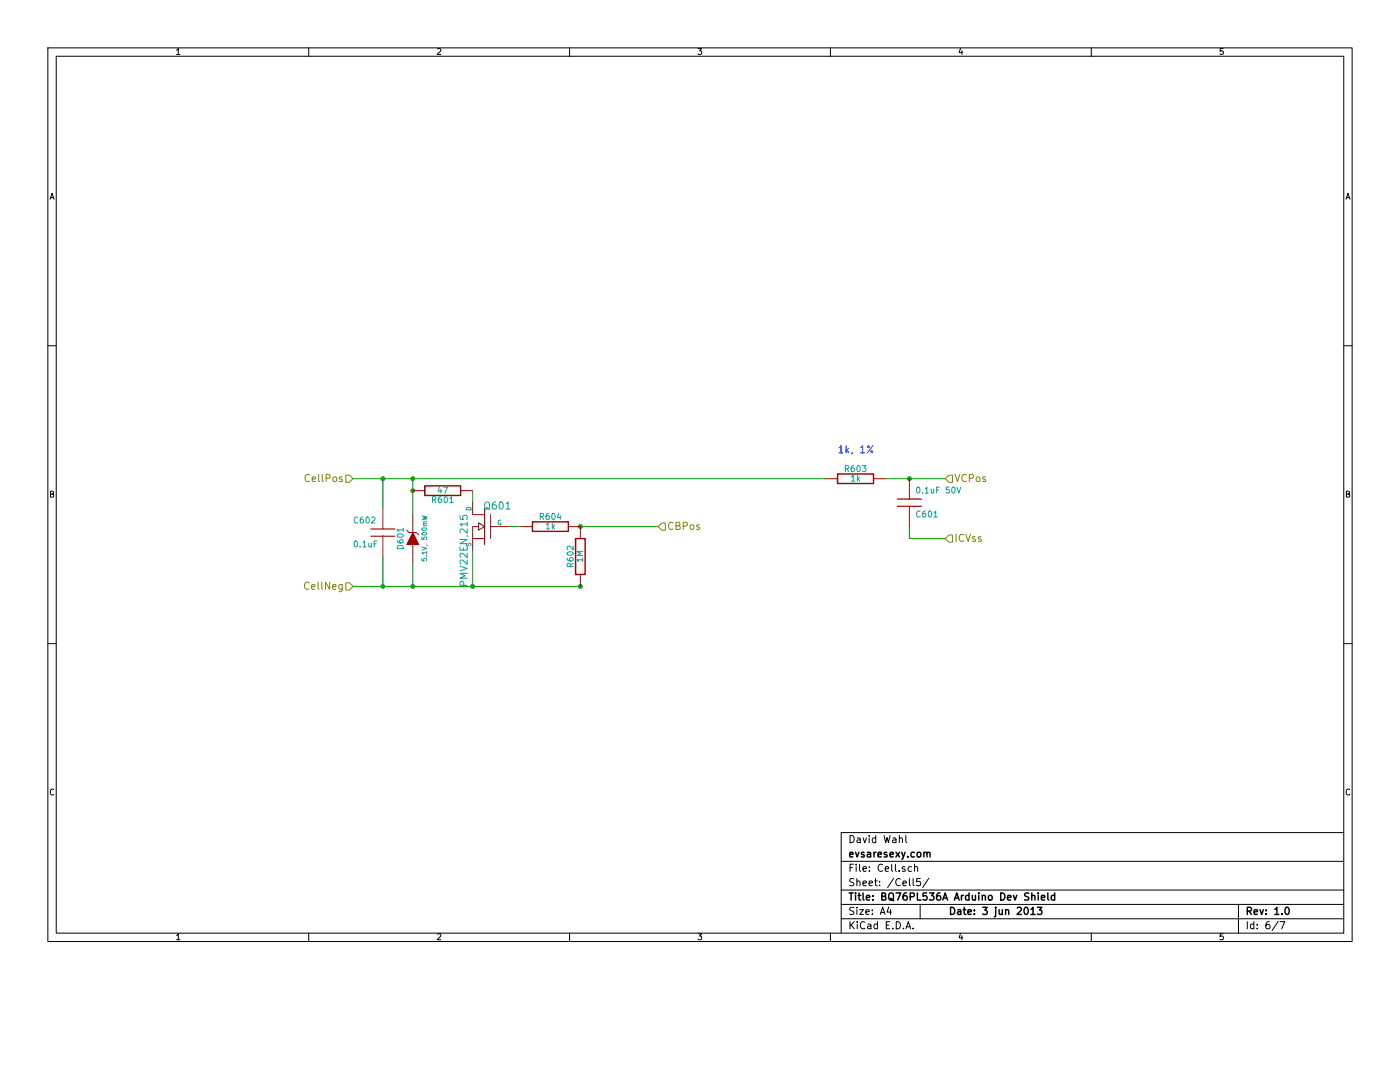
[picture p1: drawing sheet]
<svg xmlns="http://www.w3.org/2000/svg" width="279mm" height="216mm" viewBox="0 0 279 216" stroke-linecap="round" stroke-linejoin="round" font-family="sans-serif">
<g fill="none" stroke="#000" stroke-width=".2">
<path d="M9.6 9.6h260.2v178.3h-260.2zM11.2 11.2h257v175h-257zM35.2 10l.4-.3v1.2M35.2 10.9h.7M61.6 9.6v1.6M87.3 9.8l.5-.1 .2 .3-.8 .9h.8M113.7 9.6v1.6M139.3 9.7h.7l-.4 .4 .4 .1v.5l-.2 .2-.5-.2M165.7 9.6v1.6M191.7 9.6l-.3 .9h.7M192 10.1v.8M217.8 9.6v1.6"/>
<path d="M244.1 9.7h-.6v.5l.1-.1 .5 .1v.5l-.2 .2-.4-.2M10 39.8l.4-1.2 .4 1.2M10.1 39.4h.6M268.6 39.8l.4-1.2 .4 1.2M268.7 39.4h.6M9.6 69h1.6M268.2 69h1.6M10.1 98.6l.5-.1 .1-.4-.6-.1v1.2h.4l.2-.4-.2-.2M268.7 98.6l.5-.1 .1-.4-.6-.1v1.2h.5l.2-.4-.3-.2M9.6 128.4h1.6M268.2 128.4h1.6M10.7 157.6a.52 .52 0 0 0-.6 .1 .52 .52 0 0 0 0 .7l.3 .2 .3-.1"/>
<path d="M269.4 157.6a.52 .52 0 0 0-.7 .1 .52 .52 0 0 0 0 .7l.3 .2 .4-.1M167.9 171.9h100.3M167.9 177.6h100.3M169.6 166.7a.73 .73 0 0 1 .9 .7 .73 .73 0 0 1-.9 .7zM169.6 173.1h.5M170.3 172.4h-.7v1.5M170.4 175.4l-.5-.1-.3 .3 .1 .3 .6 .3v.4l-.2 .1h-.5M170.9 172.4v.2M170.9 172.9v1M171 175.9h.1a.34 .34 0 0 1 .5 .1v.7M171 175.3v1.4M171.1 167.3h.5l.1 .8"/>
<path d="M171.6 172.4v1.3l.2 .2M171.7 167.5l-.6 .2a.28 .28 0 0 0 .1 .4h.5M172.2 173.4l.7-.1-.1-.3-.4-.1-.2 .2 .1 .7h.5M172.2 176.3l.7-.2-.1-.2-.4-.1-.2 .2 .1 .7h.5M172.2 167.2l.4 .9 .3-.9M173.4 176.3l.7-.2v-.2l-.4-.1-.3 .2 .1 .7h.6M173.5 166.7v.2M173.5 167.2v.9M173.5 173.8v.1M173.5 173v.1M174.5 175.8h.6M174.7 175.3v1.2l.4 .2"/>
<path d="M174.8 167.3l-.4-.1-.3 .3 .1 .5 .2 .1h.4M174.8 166.7v1.4M175.5 176.6v.1M175.5 175.9v.1M176.1 172.6a.68 .68 0 0 0-.9 .4 .68 .68 0 0 0 .7 .9l.2-.1M176.4 166.7l.4 1.4 .2-1 .3 1 .3-1.4M176.7 173.4l.7-.1-.1-.3-.4-.1-.2 .2v.7h.6M178 172.4v1.3l.2 .2M178.2 167.3h.5l.1 .8M178.4 175.2l-1.3 1.9M178.7 172.4v1.3l.2 .2M178.8 167.5l-.6 .2a.28 .28 0 0 0 .1 .4h.5"/>
<path d="M179.4 173.8v.1M179.5 167.3h.1a.34 .34 0 0 1 .5 .1v.7M179.5 166.7v1.4M179.7 175.5a.68 .68 0 0 0-1 .4 .68 .68 0 0 0 .7 .8l.3-.1M180.2 176.3l.7-.2-.1-.2-.4-.1-.2 .2 .1 .7h.5M180.6 173l-.3-.1-.2 .2v.2l.5 .2v.3h-.5M180.8 166.7v1.3l.2 .1M181.5 175.3v1.2l.2 .2M181.9 173l-.4-.1-.3 .3 .1 .6 .2 .1 .4-.1M182.2 175.3v1.2l.2 .2M182.5 173.1l.1-.1a.34 .34 0 0 1 .5 .1v.8M182.5 172.4v1.5"/>
<path d="M183.7 175.3h-.7l-.1 .7 .2-.1h.5l.1 .2v.5l-.3 .1-.5-.1M185.4 175.2l-1.3 1.9M268.2 166.1h-100.3v20.1M35.2 186.7l.4-.4v1.2M35.2 187.5h.7M61.6 186.2v1.7M87.3 186.4l.5-.1 .2 .4-.8 .8h.8M113.7 186.2v1.7M139.3 186.3h.7l-.4 .5 .4 .1v.5l-.2 .1-.5-.1M165.7 186.2v1.7M167.9 183.3h100.3M167.9 180.5h100.3"/>
<path d="M169.6 183.9v1.4M169.9 184.5l.6 .8M170.4 181.1l-.5-.1-.3 .3 .1 .4 .6 .2v.5l-.2 .1-.5-.1M170.5 183.9l-.9 .8M171 181v.2M171 181.5v1M171.1 183.9v.1M171.1 184.4v.9M171.6 181.5h.7l-.7 1h.7M172.6 184a.68 .68 0 0 0-.9 .5 .68 .68 0 0 0 .6 .8l.3-.1M172.8 182l.7-.1-.1-.3-.4-.1-.2 .2 .1 .7h.5M173.2 184.5h.6v.8"/>
<path d="M173.8 184.7l-.6 .2a.28 .28 0 0 0 .1 .4h.5M174.1 182.4v.1M174.1 181.6v.1M175.1 184.5l-.4-.1-.3 .3 .1 .5 .2 .1h.4M175.1 183.9v1.4M175.7 182.5l.5-1.5 .4 1.5M175.8 182.1h.7M176.9 184.6h.5M177.4 181l-.4 1h.9M177.6 183.9h-.7v1.4h.7M177.7 181.5v1M178.2 185.2v.1"/>
<path d="M178.9 183.9a.73 .73 0 0 1 .8 .7 .73 .73 0 0 1-.8 .7zM180.3 185.2v.1M180.8 185.3l.5-1.4 .5 1.4M180.9 184.9h.7M182.2 185.2v.1M183.6 180.5v2.8M191.7 186.3l-.3 .8h.7M192 186.7v.8M217.8 186.2v1.7M244.1 186.3h-.6v.6l.1-.1 .5 .1v.5l-.2 .1-.4-.1M247.2 180.5v5.7M248.9 183.9v1.4"/>
<path d="M250.2 184.5l-.4-.1-.3 .3 .1 .5 .2 .1h.4M250.2 183.9v1.4M250.9 185.2v.1M250.9 184.5v.1M253.3 183.9l-.4 .1a.93 .93 0 0 0 0 1.3l.5-.1 .1-.5-.3-.2h-.4l-.2 .2M255.1 183.8l-1.2 1.9M255.4 183.9h1l-.6 1.4"/>
</g>
<g fill="none" stroke="#000" stroke-width=".29">
<path d="M169.5 178.2h.8M169.6 170.5l.7-.1-.1-.3h-.4l-.2 .2v.6h.6M169.9 178.2v1.4M170.7 178.2v.1M170.7 170.1l.4 .9 .3-.9M170.7 178.7v.9M171.2 178.7h.6M171.4 178.2v1.2l.4 .2M172.2 178.2v1.2l.3 .2M172.4 170.1h-.3l-.2 .2 .1 .2 .4 .1v.3h-.5M172.9 179.1l.7-.1-.1-.3h-.4l-.2 .2 .1 .6h.5M173.1 170.1h.6l.1 .9"/>
<path d="M173.8 170.4l-.7 .1a.28 .28 0 0 0 .2 .5l.5-.1M174.2 179.5v.1M174.2 178.7v.2M174.4 170.1v.9M174.8 170.1l-.4 .2M175.2 170.5l.7-.1v-.3h-.5l-.2 .2 .1 .6h.6M176 178.9l.6-.1 .2-.2-.1-.3-.7-.1v1.4h.5l.3-.1v-.4l-.3-.2M177 170.1h-.3l-.2 .2v.2l.5 .1v.3h-.5M177.4 178.4a.47 .47 0 0 1 .6-.2 .47 .47 0 0 1 .3 .5v.7l-.3 .2a.5 .5 0 0 1-.6-.5zM177.6 170.5l.7-.1-.1-.3h-.4l-.2 .2 .1 .6h.5M177.6 179.3l.8 .4M178.8 170.1l.7 .9"/>
<path d="M178.8 178.2h1l-.7 1.4M179.5 170.1l-.7 .9M180 170.1l.3 .9M180.6 170.1l-.4 1.3-.2 .1M180.9 178.2h-.4a.93 .93 0 0 0 0 1.4l.5-.1 .1-.5-.3-.3-.4 .1-.2 .2M181.2 170.9v.1M181.7 178.9h.6l.2-.2-.1-.4-.2-.1h-.5v1.4M182.5 170.1h-.4l-.3 .2 .1 .6 .2 .1 .4-.1M183.1 178.2v1.4h.7M183.1 170.2l.2-.1 .4 .1v.7l-.2 .1-.4-.1zM184.4 170.2v-.1a.34 .34 0 0 1 .6 .2v.7M184.4 170.1v.9"/>
<path d="M185 178.2h-.7l-.1 .7 .2-.2 .5 .1 .1 .2v.5l-.3 .1-.5-.1M185 170.3a.32 .32 0 0 1 .3-.3 .32 .32 0 0 1 .3 .3v.7M185.5 178.2h.9l-.5 .5 .4 .2v.6l-.2 .1-.6-.1M187.6 178.2h-.4a.93 .93 0 0 0 0 1.4l.5-.1v-.5l-.2-.3-.4 .1-.2 .2M188.2 179.6l.4-1.4 .5 1.4M188.3 179.2h.7M190.5 179.6l.4-1.4 .5 1.4M190.6 179.2h.7M191.9 178.7v.9M192.3 178.7l-.4 .2M193.4 178.7h-.4l-.3 .2 .1 .6 .2 .1 .4-.1M193.4 178.2v1.4"/>
<path d="M194.1 178.7v.8l.4 .1 .2-.1M194.7 178.7v.9M195.3 178.2v.1M195.3 178.7v.9M196 178.8l.1-.1a.34 .34 0 0 1 .6 .2v.7M196 178.7v.9M197.3 178.8l.2-.1 .4 .1v.7l-.2 .1-.4-.1zM199.7 178.2a.73 .73 0 0 1 .9 .7 .73 .73 0 0 1-.9 .7zM201.1 179.1l.7-.1-.1-.3h-.4l-.2 .2v.6h.6M202.2 178.7l.4 .9 .3-.9M205.3 178.2h-.5l-.3 .3 .1 .3 .6 .3v.4l-.2 .1-.5-.1M205.9 178.8l.1-.1a.34 .34 0 0 1 .5 .2v.7"/>
<path d="M205.9 178.2v1.4M207.2 178.2v.1M207.2 178.7v.9M207.8 179.1l.7-.1v-.3h-.5l-.2 .2 .1 .6h.6M209.1 178.2v1.2l.2 .2M210.5 178.7h-.4l-.3 .2 .1 .6 .2 .1 .4-.1M210.5 178.2v1.4M189.7 181a.73 .73 0 0 1 .8 .8 .73 .73 0 0 1-.8 .7zM191.1 181.6h.6l.1 .9M191.8 181.9l-.7 .1a.28 .28 0 0 0 .2 .5l.5-.1M192.2 181.5h.6M192.4 181v1.3l.4 .2"/>
<path d="M193.2 182l.7-.1-.1-.3-.4-.1-.2 .2v.7h.6M194.5 182.4v.1M194.5 181.6v.1M196.1 181h.9l-.5 .6 .4 .1v.7l-.2 .1-.6-.1M198.7 181.5v1.3l-.3 .1M198.7 181v.2M199.4 181.5l.1 .9 .3 .1 .2-.1M200 181.5v1M200.7 181.7l.1-.1a.34 .34 0 0 1 .5 .1v.8M200.7 181.5v1M203 181.2l.6-.2 .2 .4-.8 1.1h.8M204.5 181.2l.2-.2a.77 .77 0 0 1 .5 .8 .77 .77 0 0 1-.5 .7l-.2-.1-.1-.5z"/>
<path d="M205.7 181.4l.5-.4v1.5M205.7 182.5h.9M207 181h.9l-.5 .6 .5 .1v.7l-.3 .1-.6-.1M248.9 181.8l.7-.1 .2-.2-.1-.3-.2-.2h-.6v1.5M249.3 181.8l.5 .7M250.3 182l.7-.1-.1-.3-.4-.1-.2 .2 .1 .7h.5M251.5 181.5l.3 1 .3-1M252.7 182.4v.1M252.7 181.6v.1M254.4 181.4l.4-.4v1.5M254.4 182.5h.8M255.8 182.4v.1"/>
<path d="M256.6 181.2l.2-.2a.76 .76 0 0 1 .5 .8 .76 .76 0 0 1-.5 .7l-.2-.1-.2-.5z"/>
</g>
<circle cx="115.8" cy="105.1" r=".38" fill="#00a000"/>
<g fill="none" stroke="#00a000" stroke-width=".2">
<path d="M101.5 105.1h2.4"/>
<circle cx="115.8" cy="105.1" r=".38"/>
</g>
<circle cx="82.4" cy="117" r=".38" fill="#00a000"/>
<g fill="none" stroke="#00a000" stroke-width=".2">
<path d="M82.4 112.2v4.8"/>
<circle cx="82.4" cy="117" r=".38"/>
</g>
<circle cx="76.4" cy="117" r=".38" fill="#00a000"/>
<g fill="none" stroke="#00a000" stroke-width=".2">
<path d="M70.4 117h45.4M181.5 105.1v2.4h7.2"/>
<circle cx="76.4" cy="117" r=".38"/>
</g>
<circle cx="82.4" cy="95.5" r=".38" fill="#00a000"/>
<circle cx="82.4" cy="95.5" r=".38" fill="none" stroke="#00a000" stroke-width=".2"/>
<circle cx="94.3" cy="117" r=".38" fill="#00a000"/>
<g fill="none" stroke="#00a000" stroke-width=".2">
<path d="M94.3 97.9v2.4M176.7 95.5h12M94.3 109.9v7.1"/>
<circle cx="94.3" cy="117" r=".38"/>
</g>
<circle cx="181.5" cy="95.5" r=".38" fill="#00a000"/>
<circle cx="181.5" cy="95.5" r=".38" fill="none" stroke="#00a000" stroke-width=".2"/>
<circle cx="115.8" cy="117" r=".38" fill="#00a000"/>
<g fill="none" stroke="#00a000" stroke-width=".2">
<path d="M70.4 95.5h94.4M76.4 95.5v6M115.8 105.1h15.5"/>
<circle cx="115.8" cy="117" r=".38"/>
</g>
<circle cx="76.4" cy="95.5" r=".38" fill="#00a000"/>
<g fill="none" stroke="#00a000" stroke-width=".2">
<path d="M82.4 95.5v7.2M76.4 111v6"/>
<circle cx="76.4" cy="95.5" r=".38"/>
</g>
<circle cx="82.4" cy="97.9" r=".38" fill="#00a000"/>
<circle cx="82.4" cy="97.9" r=".38" fill="none" stroke="#00a000" stroke-width=".2"/>
<path d="M106.3 104.1h7.1v1.9h-7.1z" fill="none" stroke="#a00000" stroke-width=".29"/>
<path d="M76.4 101.5v4.1M76.4 107v4M103.9 105.1h2.4M113.4 105.1h2.4" fill="none" stroke="#a00000" stroke-width=".2"/>
<g fill="none" stroke="#00a0a0" stroke-width=".2">
<path d="M70.8 108.1l.1-.2a.63 .63 0 0 1 .5 .6 .63 .63 0 0 1-.5 .6l-.2-.4zM71.4 103.3a.52 .52 0 0 0-.7 .1 .52 .52 0 0 0 0 .7l.4 .3 .3-.2M71.9 109v.1M72.4 108.3l.3-.4v1.2M72.4 109.1h.7M72.4 103.2h-.2l-.3 .3v.6l.2 .3 .4-.2v-.3l-.2-.3h-.2l-.2 .3M73.1 103.3l.2-.1a.63 .63 0 0 1 .4 .6 .63 .63 0 0 1-.4 .6l-.3-.5zM73.6 108.3v.8l.5-.1M74.1 108.3v.8M74.2 103.3l.4-.1 .2 .3-.7 .9h.7M74.7 108.5h.4M75.2 107.9h-.5v1.2"/>
<path d="M107.8 103.1l.6-.1v-.4l-.6-.2v1.2M108.1 103.1l.4 .5M109 104.7l.4-.3v1.2M109 105.6h.7M109.5 102.4h-.2l-.3 .3v.7l.2 .2 .4-.1v-.4l-.2-.2h-.2l-.2 .2M110.2 102.6l.2-.2a.63 .63 0 0 1 .4 .6 .63 .63 0 0 1-.4 .6l-.3-.4zM110.2 104.4v1.2M110.4 105.1l.3 .5M110.7 104.8l-.5 .4M111.5 102.4l-.2 .9h.7M111.8 102.9v.7"/>
</g>
<path d="M74 107h4.8M74 105.6h4.8" fill="none" stroke="#a00000" stroke-width=".24"/>
<path d="M82.4 106.3l1.2 2.4h-2.4z" fill="#a00000"/>
<g fill="none" stroke="#a00000" stroke-width=".2">
<path d="M82.4 97.9h2.4M91.9 97.9h2.4M164.8 95.5h2.4M174.3 95.5h2.4M181.5 95.5v4.1M81.2 105.8l.5 .5h1.4l.5 .4M82.4 106.3l1.2 2.4h-2.4zM82.4 102.7v3.6M82.4 108.7v3.5M94.3 107.5h2.4M94.3 100.3v2.4h2.4M94.3 107.5v2.4"/>
<path d="M95.5 105.1h-1.2v2.4M95.5 104.4l1.2 .7-1.2 .7zM97.9 102.7v4.8M97.9 105.1h3.6M115.8 105.1v2.4M115.8 114.6v2.4M181.5 101v4.1"/>
</g>
<g fill="none" stroke="#00a0a0" stroke-width=".2">
<path d="M86.3 99.7h.6v-.5l-.6-.1v1.2M86.6 99.7l.4 .6M87.7 97.1l-.3 .9h.8M88 97.6v.8M88 99.1h-.2l-.3 .3v.7l.2 .2 .4-.1v-.4l-.2-.2h-.2l-.2 .2M88.5 97.2h.8l-.5 1.2M88.7 99.2l.2-.1a.63 .63 0 0 1 .4 .6 .63 .63 0 0 1-.4 .6l-.3-.5zM89.8 99.5l.3-.4v1.2M168.7 93.5h.6v-.5l-.6-.1v1.2M169 93.5l.4 .6M169.9 95.2l.4-.4v1.2M169.9 96h.7"/>
<path d="M170.4 92.9h-.2l-.3 .3v.7l.2 .2 .4-.1v-.4l-.2-.3h-.2l-.2 .3M171.1 93l.2-.1a.63 .63 0 0 1 .4 .6 .63 .63 0 0 1-.4 .6l-.3-.5zM171.1 94.8v1.2M171.2 95.5l.4 .5M171.6 95.2l-.5 .5M172.1 92.9h.7l-.4 .4 .4 .2v.5l-.2 .1-.5-.1M183 97.3l.2-.1a.63 .63 0 0 1 .4 .6 .63 .63 0 0 1-.4 .6l-.3-.5zM184.1 98.3v.1M184.6 97.6l.4-.4v1.2M184.6 98.4h.7M185.8 97.6l.1 .7h.4M186.3 97.6v.8"/>
<path d="M186.9 97.8h.4M187.5 97.2h-.6v1.2M189.4 97.2h-.6v.6l.2-.2 .4 .2v.5l-.1 .1-.5-.1M190 97.3l.2-.1a.63 .63 0 0 1 .4 .6 .63 .63 0 0 1-.4 .6l-.3-.5zM191 97.2l.4 1.2 .4-1.2M79.3 107.8v.2l.3 .3h.7l.2-.2-.1-.4h-.4l-.3 .2v.2l.3 .2M79.4 106.7a.7 .7 0 0 1 1.1 .2 .69 .69 0 0 1-1.2-.1zM79.4 108.9a.63 .63 0 0 1 .8 0 .63 .63 0 0 1 .3 .6h-1.2zM80.5 105.7h-1.2l.3 .4M80.5 105.4v.7M84.2 111.4v.5h.5l-.1-.4 .5-.1v.5M84.2 109.1l1 .3-1 .4"/>
<path d="M84.2 107.2v.4l.5 .1-.1-.5h.5v.5M84.2 102.9l1 .3-.7 .1 .7 .2-1 .2M84.2 106.4a.58 .58 0 0 1 1 .2 .55 .55 0 0 1-1-.1zM84.2 105.5a.58 .58 0 0 1 1 .1 .55 .55 0 0 1-1 0zM84.5 104.9h.7M85.1 111h.1M85.1 108.8h.2M85.2 110.3h-1l.3 .3M85.2 104.5h-.6v.4M85.2 104.1h-.6l.1 .4M85.2 110v.6M89.8 100.3h.6"/>
<path d="M91.8 113l1.4 .4-1.4 .5M91.8 109.1v.7h1.4v-.7M91.8 107.7h1.4l-1.4 .8h1.4M91.8 102.9v.7h.7l-.2-.2 .1-.5 .2-.1 .5 .1 .1 .2-.1 .5M92.5 109.3v.5M92.6 116.8l-.1-.7-.2-.1h-.4l-.1 .3v.5h1.4M93.1 101.4a.52 .52 0 0 1 .6-.2 .52 .52 0 0 1 .3 .5h-1zM93.1 108.4v.4l.3 .1a.41 .41 0 0 1 .5-.5v.5M93.2 106.9l.2 .2M93.2 114.4h-1.4l1 .5-1 .5h1.4M93.2 111.7v.9l-1-.9-.4 .3 .1 .6M93.2 110.4v.9l-1-.9-.4 .3 .1 .5"/>
<path d="M93.2 105.5v.9l-1-.9-.4 .3 .1 .6M93.2 104.6h-1.4l.4 .4M93.2 104.2v.8M97 100.2a.47 .47 0 0 1 .5 0 .47 .47 0 0 1 .2 .4l-.1 .8-.2 .2a.49 .49 0 0 1-.7-.5v-.5zM97 101.3l.8 .4M98.9 100.2h-.4a.93 .93 0 0 0 0 1.4l.5-.1 .1-.5-.3-.3-.4 .1-.2 .2M99.7 100.3l.3-.1a.77 .77 0 0 1 .5 .7 .77 .77 0 0 1-.5 .7l-.3-.1-.1-.5zM99.9 103.8a.43 .43 0 0 0-.5 .5 .43 .43 0 0 0 .6 .3v-.3h-.2M101 100.6l.4-.4v1.4M101 101.6h.8M113.2 111.4v.2l.3 .3h.7l.2-.2-.1-.4h-.4l-.3 .2v.2l.3 .2M113.3 110.2a.62 .62 0 0 1 .6-.2 .62 .62 0 0 1 .5 .5 .7 .7 0 0 1-1.2-.1z"/>
<path d="M113.8 113.1v-.6h-.5l-.1 .6h1.2M114.4 109v.7l-.8-.7-.4 .2 .1 .4M114.4 112.4l-.6 .4M116.3 111.7h-1.2l.4 .3M116.3 110.1h-1.2l.9 .3-.9 .5h1.2M116.3 111.4v.6M183.6 102.1a.52 .52 0 0 0-.7 .1 .52 .52 0 0 0 .1 .7l.3 .3 .3-.2M184.7 102h-.3l-.2 .3-.1 .6 .2 .3 .4-.2 .1-.3-.2-.3h-.3l-.2 .3M185.4 102.1l.1-.1a.63 .63 0 0 1 .4 .6 .63 .63 0 0 1-.4 .6l-.2-.5zM186.4 102.3l.3-.3v1.2M186.4 103.2h.7"/>
</g>
<path d="M84.8 97h7.1v1.9h-7.1zM167.2 94.6h7.1v1.9h-7.1zM114.9 107.5h1.9v7.1h-1.9z" fill="none" stroke="#a00000" stroke-width=".29"/>
<g fill="none" stroke="#00f" stroke-width=".2">
<path d="M167.4 89.3l.5-.4v1.5M167.4 90.4h.9M168.9 88.9v1.5M169 89.8l.4 .6M169.4 89.4l-.5 .6M170.1 90.3l-.1 .3M171.7 89.3l.5-.4v1.5M171.7 90.4h.9M173.9 90h.2v.3h-.2zM174.2 88.9l-1.1 1.5"/>
<circle cx="173.3" cy="89.1" r=".21"/>
</g>
<path d="M179.1 99.6h4.8M96.7 101.5v7.2M179.1 101h4.8" fill="none" stroke="#a00000" stroke-width=".24"/>
<g fill="none" stroke="#808000" stroke-width=".2">
<path d="M61.8 94.8a.68 .68 0 0 0-1 .5 .68 .68 0 0 0 .7 .8l.3-.1M62.3 95.6l.7-.1-.1-.3-.4-.1-.2 .3 .1 .6h.5M63.6 94.7v1.2l.2 .2M64.3 94.7v1.2l.2 .2M65.1 95.4h.7l.1-.3-.1-.3-.2-.1h-.5v1.4M66.6 95.2l.3-.1 .3 .3v.4l-.3 .3-.5-.3zM68.3 95.2l-.4-.1-.2 .3 .1 .1 .5 .2v.3h-.6M69 94.8h.7l.7 .7-.7 .7h-.7zM189.4 94.8h.7v1.4h-.7l-.7-.7zM190.6 94.7l.5 1.4 .5-1.4M192.9 94.8a.68 .68 0 0 0-1 .5 .68 .68 0 0 0 .7 .8l.3-.1M193.5 95.4h.6l.2-.3-.1-.3-.2-.1h-.5v1.4"/>
<path d="M194.9 95.3l.2-.2 .4 .2v.7l-.2 .1-.4-.1zM196.7 95.2l-.4-.1-.2 .3 .1 .1 .5 .2v.3h-.6M61.7 116.3a.68 .68 0 0 0-1 .5 .68 .68 0 0 0 .7 .8l.3-.1M62.2 117.1l.7-.1-.1-.3-.4-.1-.2 .2 .1 .7h.5M63.5 116.2v1.2l.2 .2M64.2 116.2v1.2l.2 .2M65.8 116.2v1.4l-.8-1.4v1.4M66.4 117.1l.7-.1-.1-.3-.4-.1-.2 .2 .1 .7h.5M68.3 116.6v1.2l-.3 .3-.3-.1M68.3 116.7l-.4-.1-.3 .3 .1 .6 .2 .1 .4-.1M69 116.3h.7l.7 .7-.7 .7h-.7zM132.1 104.4h.7v1.4h-.7l-.8-.7z"/>
<path d="M134.3 104.4a.68 .68 0 0 0-.9 .4 .68 .68 0 0 0 .6 .8l.3-.1M134.9 104.9l.6-.1 .2-.2-.1-.2-.7-.2v1.4h.6l.2-.1 .1-.3-.4-.3M136.4 105l.6-.1 .2-.2-.1-.3-.2-.2h-.5v1.4M137.8 104.8l.2-.1 .4 .1v.7l-.2 .1-.4-.1zM139.6 104.8l-.4-.1-.2 .2 .1 .2 .5 .1v.4h-.6M189.4 106.7h.7v1.5h-.7l-.7-.7zM190.8 106.6v1.4M192.3 106.7a.68 .68 0 0 0-.9 .5 .68 .68 0 0 0 .6 .8l.3-.1M192.7 106.6l.5 1.4 .5-1.4M194.6 107.2l-.3-.1-.2 .2v.2l.5 .1v.4h-.5M195.8 107.2l-.3-.1-.3 .2 .1 .2 .5 .1v.4h-.6"/>
</g>
</svg>
